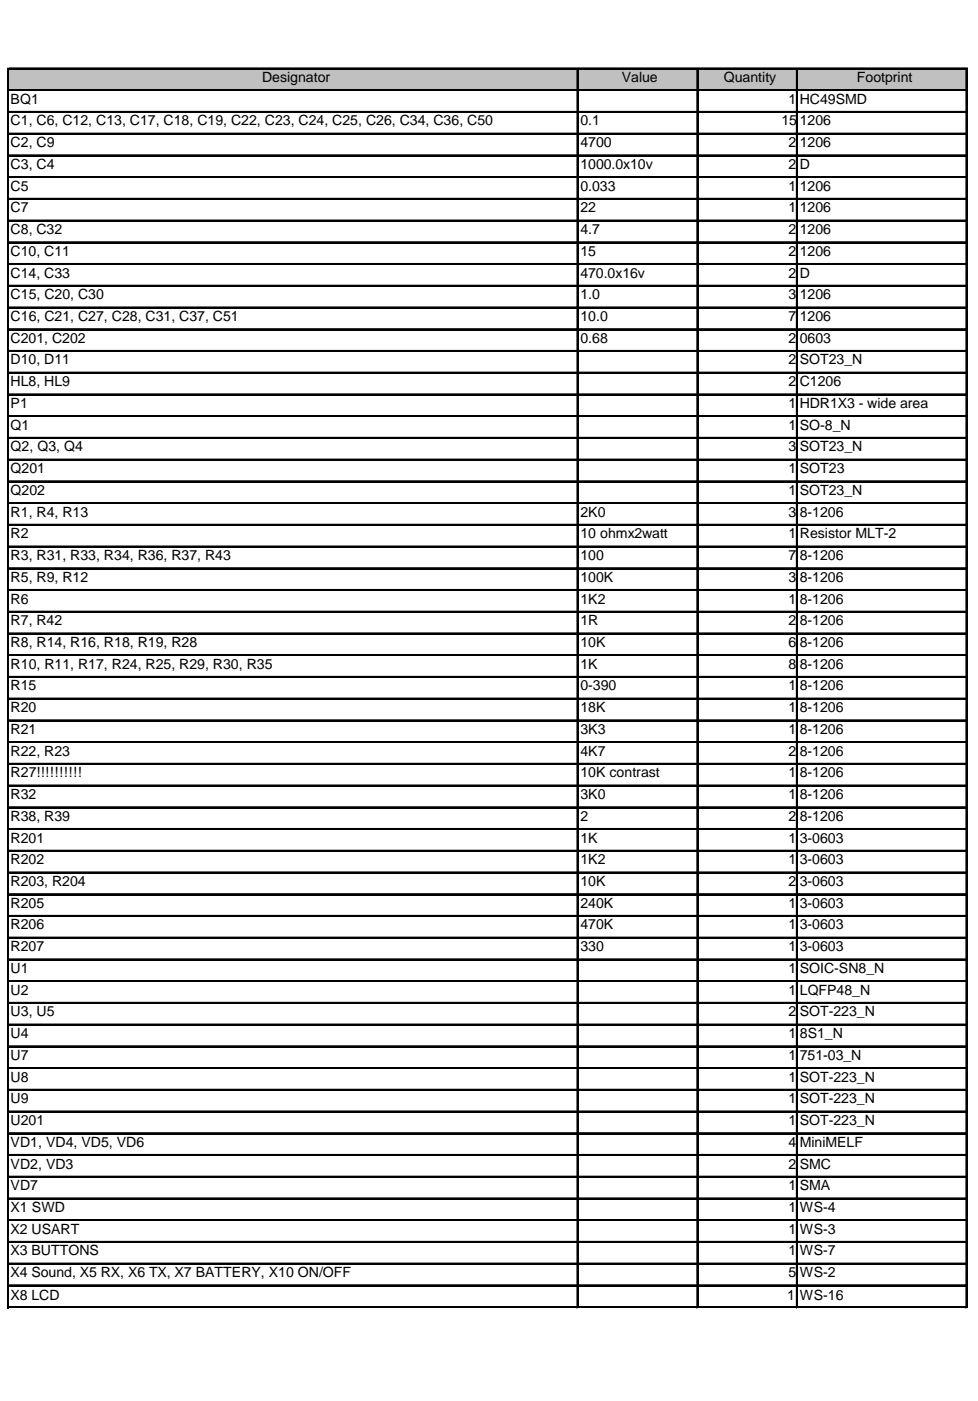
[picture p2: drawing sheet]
<svg xmlns="http://www.w3.org/2000/svg" width="202mm" height="289mm" viewBox="0 0 202 289" stroke-linecap="round" stroke-linejoin="round" font-family="sans-serif">
<defs><g id="words">
<g font-size="2.9">
<text x="54.1" y="16.9">Designator</text>
<text x="128.3" y="16.9">Value</text>
<text x="149.3" y="16.9">Quantity</text>
<text x="176.8" y="16.9">Footprint</text>
<text x="2.2" y="21.4">BQ1</text>
<text x="162.7" y="21.4">1</text>
<text x="165" y="21.4">HC49SMD</text>
<text x="2.2" y="25.9">C1, C6, C12, C13, C17, C18, C19, C22, C23, C24, C25, C26, C34, C36, C50</text>
<text x="119.8" y="25.9">0.1</text>
<text x="161.2" y="25.9">15</text>
<text x="165" y="25.9">1206</text>
<text x="2.2" y="30.4">C2, C9</text>
<text x="2.2" y="34.8">C3, C4</text>
<text x="119.8" y="30.4">4700</text>
<text x="119.8" y="34.8">1000.0x10v</text>
<text x="162.7" y="30.4">2</text>
<text x="162.7" y="34.8">2</text>
<text x="165" y="30.4">1206</text>
<text x="165" y="34.8">D</text>
<text x="2.2" y="39.3">C5</text>
<text x="119.8" y="39.3">0.033</text>
<text x="162.7" y="39.3">1</text>
<text x="165" y="39.3">1206</text>
<text x="2.2" y="43.8">C7</text>
<text x="119.8" y="43.8">22</text>
<text x="162.7" y="43.8">1</text>
<text x="165" y="43.8">1206</text>
<text x="2.2" y="48.3">C8, C32</text>
<text x="2.2" y="52.8">C10, C11</text>
<text x="119.8" y="48.3">4.7</text>
<text x="119.8" y="52.8">15</text>
<text x="162.7" y="48.3">2</text>
<text x="162.7" y="52.8">2</text>
<text x="165" y="48.3">1206</text>
<text x="165" y="52.8">1206</text>
<text x="2.2" y="57.2">C14, C33</text>
<text x="119.8" y="57.2">470.0x16v</text>
<text x="162.7" y="57.2">2</text>
<text x="165" y="57.2">D</text>
<text x="2.2" y="61.7">C15, C20, C30</text>
<text x="119.8" y="61.7">1.0</text>
<text x="162.7" y="61.7">3</text>
<text x="165" y="61.7">1206</text>
<text x="2.2" y="66.2">C16, C21, C27, C28, C31, C37, C51</text>
<text x="2.2" y="70.7">C201, C202</text>
<text x="119.8" y="66.2">10.0</text>
<text x="119.8" y="70.7">0.68</text>
<text x="162.7" y="66.2">7</text>
<text x="162.7" y="70.7">2</text>
<text x="165" y="66.2">1206</text>
<text x="165" y="70.7">0603</text>
<text x="2.2" y="75.2">D10, D11</text>
<text x="162.7" y="75.2">2</text>
<text x="165" y="75.2">SOT23_N</text>
<text x="2.2" y="79.6">HL8, HL9</text>
<text x="162.7" y="79.6">2</text>
<text x="165" y="79.6">C1206</text>
<text x="2.2" y="84.1">P1</text>
<text x="2.2" y="88.6">Q1</text>
<text x="162.7" y="84.1">1</text>
<text x="162.7" y="88.6">1</text>
<text x="165" y="84.1">HDR1X3 - wide area</text>
<text x="165" y="88.6">SO-8_N</text>
<text x="2.2" y="93.1">Q2, Q3, Q4</text>
<text x="162.7" y="93.1">3</text>
<text x="165" y="93.1">SOT23_N</text>
<text x="2.2" y="97.6">Q201</text>
<text x="162.7" y="97.6">1</text>
<text x="165" y="97.6">SOT23</text>
<text x="2.2" y="102.1">Q202</text>
<text x="2.2" y="106.5">R1, R4, R13</text>
<text x="119.8" y="106.5">2K0</text>
<text x="162.7" y="102.1">1</text>
<text x="162.7" y="106.5">3</text>
<text x="165" y="102.1">SOT23_N</text>
<text x="165" y="106.5">8-1206</text>
<text x="2.2" y="111">R2</text>
<text x="119.8" y="111">10 ohmx2watt</text>
<text x="162.7" y="111">1</text>
<text x="165" y="111">Resistor MLT-2</text>
<text x="2.2" y="115.5">R3, R31, R33, R34, R36, R37, R43</text>
<text x="2.2" y="120">R5, R9, R12</text>
<text x="119.8" y="115.5">100</text>
<text x="119.8" y="120">100K</text>
<text x="162.7" y="115.5">7</text>
<text x="162.7" y="120">3</text>
<text x="165" y="115.5">8-1206</text>
<text x="165" y="120">8-1206</text>
<text x="2.2" y="124.5">R6</text>
<text x="119.8" y="124.5">1K2</text>
<text x="162.7" y="124.5">1</text>
<text x="165" y="124.5">8-1206</text>
<text x="2.2" y="128.9">R7, R42</text>
<text x="119.8" y="128.9">1R</text>
<text x="162.7" y="128.9">2</text>
<text x="165" y="128.9">8-1206</text>
<text x="2.2" y="133.4">R8, R14, R16, R18, R19, R28</text>
<text x="2.2" y="137.9">R10, R11, R17, R24, R25, R29, R30, R35</text>
<text x="119.8" y="133.4">10K</text>
<text x="119.8" y="137.9">1K</text>
<text x="162.7" y="133.4">6</text>
<text x="162.7" y="137.9">8</text>
<text x="165" y="133.4">8-1206</text>
<text x="165" y="137.9">8-1206</text>
<text x="2.2" y="142.4">R15</text>
<text x="119.8" y="142.4">0-390</text>
<text x="162.7" y="142.4">1</text>
<text x="165" y="142.4">8-1206</text>
<text x="2.2" y="146.9">R20</text>
<text x="119.8" y="146.9">18K</text>
<text x="162.7" y="146.9">1</text>
<text x="165" y="146.9">8-1206</text>
<text x="2.2" y="151.4">R21</text>
<text x="2.2" y="155.8">R22, R23</text>
<text x="119.8" y="151.4">3K3</text>
<text x="119.8" y="155.8">4K7</text>
<text x="162.7" y="151.4">1</text>
<text x="162.7" y="155.8">2</text>
<text x="165" y="151.4">8-1206</text>
<text x="165" y="155.8">8-1206</text>
<text x="2.2" y="160.3">R27!!!!!!!!!!</text>
<text x="119.8" y="160.3">10K contrast</text>
<text x="162.7" y="160.3">1</text>
<text x="165" y="160.3">8-1206</text>
<text x="2.2" y="164.8">R32</text>
<text x="119.8" y="164.8">3K0</text>
<text x="162.7" y="164.8">1</text>
<text x="165" y="164.8">8-1206</text>
<text x="2.2" y="169.3">R38, R39</text>
<text x="2.2" y="173.8">R201</text>
<text x="119.8" y="169.3">2</text>
<text x="119.8" y="173.8">1K</text>
<text x="162.7" y="169.3">2</text>
<text x="162.7" y="173.8">1</text>
<text x="165" y="169.3">8-1206</text>
<text x="165" y="173.8">3-0603</text>
<text x="2.2" y="178.2">R202</text>
<text x="119.8" y="178.2">1K2</text>
<text x="162.7" y="178.2">1</text>
<text x="165" y="178.2">3-0603</text>
<text x="2.2" y="182.7">R203, R204</text>
<text x="119.8" y="182.7">10K</text>
<text x="162.7" y="182.7">2</text>
<text x="165" y="182.7">3-0603</text>
<text x="2.2" y="187.2">R205</text>
<text x="2.2" y="191.7">R206</text>
<text x="119.8" y="187.2">240K</text>
<text x="119.8" y="191.7">470K</text>
<text x="162.7" y="187.2">1</text>
<text x="162.7" y="191.7">1</text>
<text x="165" y="187.2">3-0603</text>
<text x="165" y="191.7">3-0603</text>
<text x="2.2" y="196.2">R207</text>
<text x="119.8" y="196.2">330</text>
<text x="162.7" y="196.2">1</text>
<text x="165" y="196.2">3-0603</text>
<text x="2.2" y="200.6">U1</text>
<text x="162.7" y="200.6">1</text>
<text x="165" y="200.6">SOIC-SN8_N</text>
<text x="2.2" y="205.1">U2</text>
<text x="2.2" y="209.6">U3, U5</text>
<text x="162.7" y="205.1">1</text>
<text x="162.7" y="209.6">2</text>
<text x="165" y="205.1">LQFP48_N</text>
<text x="165" y="209.6">SOT-223_N</text>
<text x="2.2" y="214.1">U4</text>
<text x="162.7" y="214.1">1</text>
<text x="165" y="214.1">8S1_N</text>
<text x="2.2" y="218.6">U7</text>
<text x="162.7" y="218.6">1</text>
<text x="165" y="218.6">751-03_N</text>
<text x="2.2" y="223.1">U8</text>
<text x="2.2" y="227.5">U9</text>
<text x="162.7" y="223.1">1</text>
<text x="162.7" y="227.5">1</text>
<text x="165" y="223.1">SOT-223_N</text>
<text x="165" y="227.5">SOT-223_N</text>
<text x="2.2" y="232">U201</text>
<text x="162.7" y="232">1</text>
<text x="165" y="232">SOT-223_N</text>
<text x="2.2" y="236.5">VD1, VD4, VD5, VD6</text>
<text x="162.7" y="236.5">4</text>
<text x="165" y="236.5">MiniMELF</text>
<text x="2.2" y="241">VD2, VD3</text>
<text x="2.2" y="245.5">VD7</text>
<text x="162.7" y="241">2</text>
<text x="162.7" y="245.5">1</text>
<text x="165" y="241">SMC</text>
<text x="165" y="245.5">SMA</text>
<text x="2.2" y="249.9">X1 SWD</text>
<text x="162.7" y="249.9">1</text>
<text x="165" y="249.9">WS-4</text>
<text x="2.2" y="254.4">X2 USART</text>
<text x="162.7" y="254.4">1</text>
<text x="165" y="254.4">WS-3</text>
<text x="2.2" y="258.9">X3 BUTTONS</text>
<text x="2.2" y="263.4">X4 Sound, X5 RX, X6 TX, X7 BATTERY, X10 ON/OFF</text>
<text x="162.7" y="258.9">1</text>
<text x="162.7" y="263.4">5</text>
<text x="165" y="258.9">WS-7</text>
<text x="165" y="263.4">WS-2</text>
<text x="2.2" y="268.1">X8 LCD</text>
<text x="162.4" y="268.1">1</text>
<text x="165" y="268.1">WS-16</text>
</g>
</g></defs>
<path d="M1.6 14.2h197.9v4.5h-197.9z" fill="#c0c0c0"/>
<g fill="none" stroke="#000" stroke-width=".21">
<path d="M1.5 14v255.8M1.8 14h197.8M1.8 18.5h197.8M119 14.4v255.4M143.8 14.4v255.4M164.3 14.4v255.4M199.3 14.4v255.4M1.8 23h197.8M1.8 27.4h197.8M1.8 31.9h197.8M1.8 36.4h197.8M1.8 40.9h197.8"/>
<path d="M1.8 45.4h197.8M1.8 49.9h197.8M1.8 54.3h197.8M1.8 58.8h197.8M1.8 63.3h197.8M1.8 67.8h197.8M1.8 72.3h197.8M1.8 76.7h197.8M1.8 81.2h197.8M1.8 85.7h197.8M1.8 90.2h197.8M1.8 94.7h197.8"/>
<path d="M1.8 99.2h197.8M1.8 103.6h197.8M1.8 108.1h197.8M1.8 112.6h197.8M1.8 117.1h197.8M1.8 121.6h197.8M1.8 126h197.8M1.8 130.5h197.8M1.8 135h197.8M1.8 139.5h197.8M1.8 144h197.8M1.8 148.4h197.8"/>
<path d="M1.8 152.9h197.8M1.8 157.4h197.8M1.8 161.9h197.8M1.8 166.4h197.8M1.8 170.9h197.8M1.8 175.3h197.8M1.8 179.8h197.8M1.8 184.3h197.8M1.8 188.8h197.8M1.8 193.3h197.8M1.8 197.7h197.8M1.8 202.2h197.8"/>
<path d="M1.8 206.7h197.8M1.8 211.2h197.8M1.8 215.7h197.8M1.8 220.1h197.8M1.8 224.6h197.8M1.8 229.1h197.8M1.8 233.6h197.8M1.8 238.1h197.8M1.8 242.6h197.8M1.8 247h197.8M1.8 251.5h197.8M1.8 256h197.8"/>
<path d="M1.8 260.5h197.8M1.8 265h197.8M1.8 269.4h197.8"/>
</g>
<path d="M1.6 14v255.8M119.2 14.4v255.4M143.9 14.4v255.4M164.5 14.4v255.4M199.5 14.4v255.4" fill="none" stroke="#000" stroke-width=".32"/>
<g fill="none" stroke="#000" stroke-width=".35">
<path d="M1.8 14.2h197.8M1.8 18.7h197.8M1.8 23.1h197.8M1.8 27.6h197.8M1.8 32.1h197.8M1.8 36.6h197.8M1.8 41.1h197.8M1.8 45.5h197.8M1.8 50h197.8M1.8 54.5h197.8M1.8 59h197.8M1.8 63.5h197.8"/>
<path d="M1.8 68h197.8M1.8 72.4h197.8M1.8 76.9h197.8M1.8 81.4h197.8M1.8 85.9h197.8M1.8 90.4h197.8M1.8 94.8h197.8M1.8 99.3h197.8M1.8 103.8h197.8M1.8 108.3h197.8M1.8 112.8h197.8M1.8 117.3h197.8"/>
<path d="M1.8 121.7h197.8M1.8 126.2h197.8M1.8 130.7h197.8M1.8 135.2h197.8M1.8 139.7h197.8M1.8 144.1h197.8M1.8 148.6h197.8M1.8 153.1h197.8M1.8 157.6h197.8M1.8 162.1h197.8M1.8 166.5h197.8M1.8 171h197.8"/>
<path d="M1.8 175.5h197.8M1.8 180h197.8M1.8 184.5h197.8M1.8 189h197.8M1.8 193.4h197.8M1.8 197.9h197.8M1.8 202.4h197.8M1.8 206.9h197.8M1.8 211.4h197.8M1.8 215.8h197.8M1.8 220.3h197.8M1.8 224.8h197.8"/>
<path d="M1.8 229.3h197.8M1.8 233.8h197.8M1.8 238.2h197.8M1.8 242.7h197.8M1.8 247.2h197.8M1.8 251.7h197.8M1.8 256.2h197.8M1.8 260.7h197.8M1.8 265.1h197.8M1.8 269.6h197.8"/>
</g>
<use href="#words"/>
</svg>
